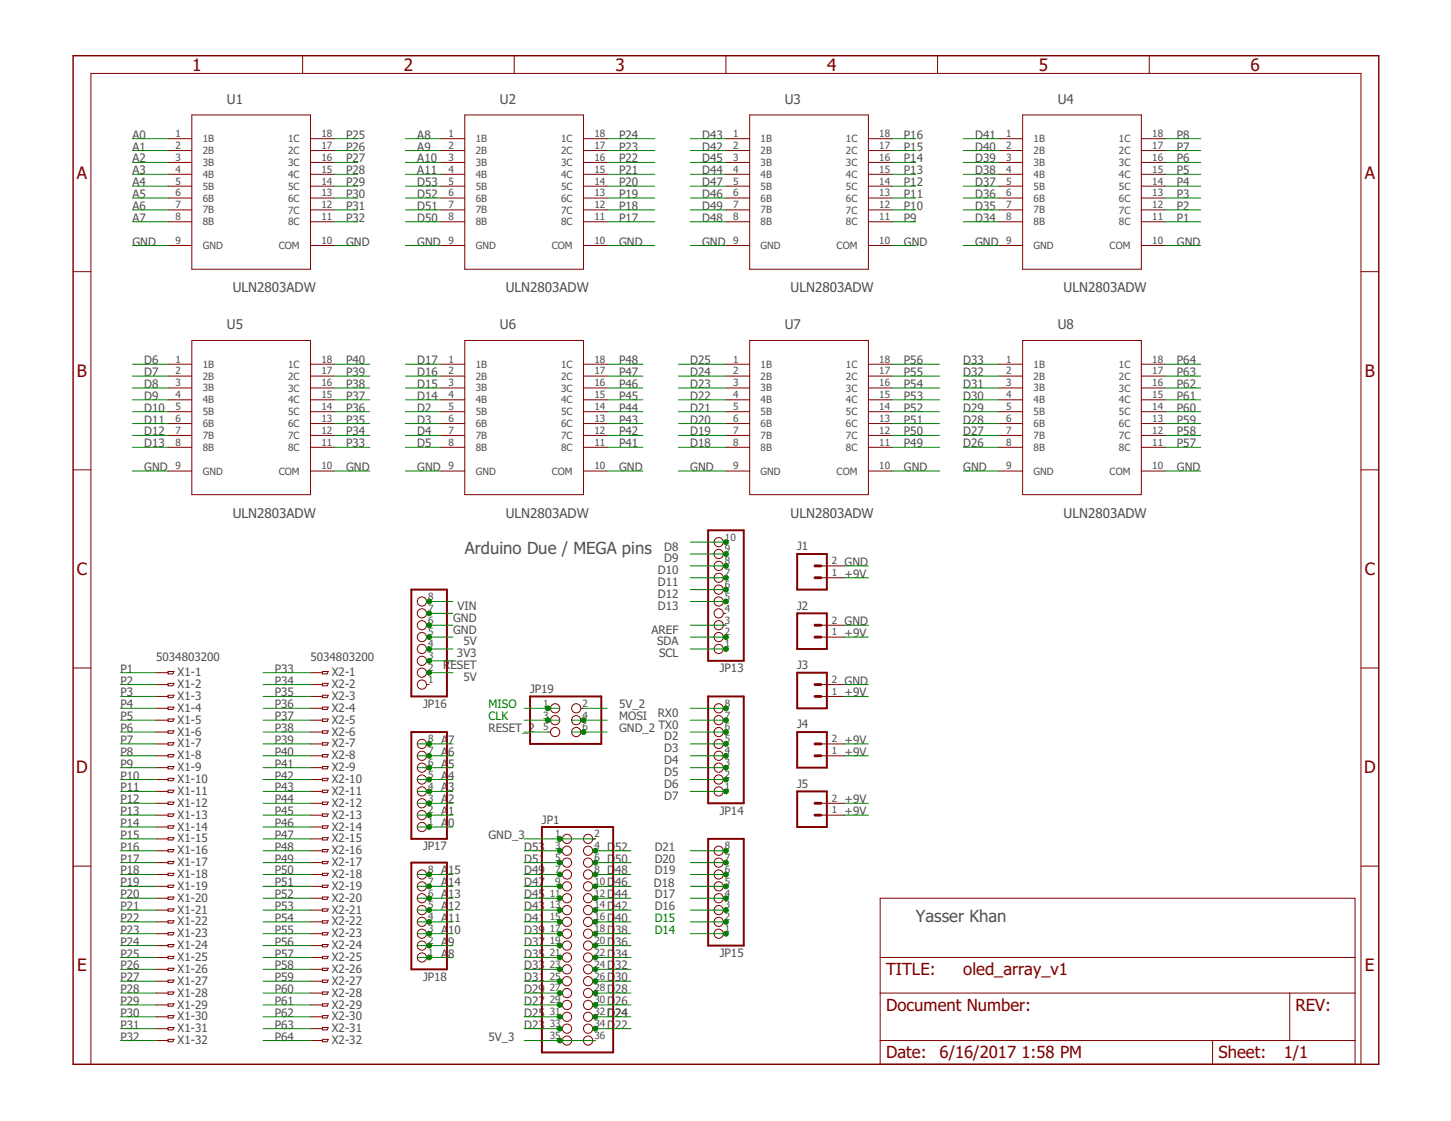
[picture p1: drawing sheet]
<svg xmlns="http://www.w3.org/2000/svg" width="279mm" height="216mm" viewBox="0 0 279 216" stroke-linecap="round" stroke-linejoin="round" font-family="sans-serif">
<defs><g id="words">
<g font-size="3.3" fill="#800000">
<text x="37" y="13.6">1</text>
<text x="77.8" y="13.6">2</text>
<text x="118.5" y="13.6">3</text>
<text x="159.3" y="13.6">4</text>
<text x="200" y="13.6">5</text>
<text x="240.8" y="13.6">6</text>
<text x="14.8" y="34.4">A</text>
<text x="262.8" y="34.4">A</text>
<text x="14.8" y="72.6">B</text>
<text x="262.8" y="72.6">B</text>
<text x="14.8" y="110.7">C</text>
<text x="262.8" y="110.7">C</text>
<text x="14.7" y="148.9">D</text>
<text x="262.6" y="148.9">D</text>
<text x="14.9" y="187.1">E</text>
<text x="262.8" y="187.1">E</text>
</g>
<g font-size="3.2" fill="#505050">
<text x="89.5" y="106.7">Arduino Due / MEGA pins</text>
<text x="176.3" y="177.6">Yasser Khan</text>
</g>
<g font-size="3.2" fill="#800000">
<text x="170.6" y="187.8">TITLE:</text>
<text x="185.5" y="187.8">oled_array_v1</text>
<text x="170.6" y="194.7">Document Number:</text>
<text x="249.5" y="194.7">REV:</text>
<text x="170.6" y="203.8">Date:</text>
<text x="180.9" y="203.8">6/16/2017</text>
<text x="196.7" y="203.8">1:58 PM</text>
<text x="234.6" y="203.8">Sheet:</text>
<text x="247.2" y="203.8">1/1</text>
</g>
<g font-size="2.6" fill="#505050">
<text x="43.7" y="20">U1</text>
<text x="96.3" y="20">U2</text>
<text x="151.1" y="20">U3</text>
<text x="203.7" y="20">U4</text>
<text x="44.8" y="56.3">ULN2803ADW</text>
<text x="97.4" y="56.3">ULN2803ADW</text>
<text x="152.2" y="56.3">ULN2803ADW</text>
<text x="204.8" y="56.3">ULN2803ADW</text>
<text x="43.7" y="63.4">U5</text>
<text x="96.3" y="63.4">U6</text>
<text x="151.1" y="63.4">U7</text>
<text x="203.7" y="63.4">U8</text>
<text x="44.8" y="99.7">ULN2803ADW</text>
<text x="97.4" y="99.7">ULN2803ADW</text>
<text x="152.2" y="99.7">ULN2803ADW</text>
<text x="204.8" y="99.7">ULN2803ADW</text>
</g>
<g font-size="2.2" fill="#505050">
<text x="25.5" y="26.7">A0</text>
<text x="25.5" y="29">A1</text>
<text x="66.6" y="26.7">P25</text>
<text x="66.6" y="29">P26</text>
<text x="80.4" y="26.7">A8</text>
<text x="80.4" y="29">A9</text>
<text x="119.2" y="29">P23</text>
<text x="119.2" y="26.7">P24</text>
<text x="135.2" y="26.7">D43</text>
<text x="135.2" y="29">D42</text>
<text x="174.1" y="29">P15</text>
<text x="174.1" y="26.7">P16</text>
<text x="187.8" y="26.7">D41</text>
<text x="187.8" y="29">D40</text>
<text x="226.6" y="29">P7</text>
<text x="226.6" y="26.7">P8</text>
<text x="25.5" y="31.3">A2</text>
<text x="25.5" y="33.6">A3</text>
<text x="25.5" y="35.9">A4</text>
<text x="66.6" y="35.9">P29</text>
<text x="66.6" y="31.3">P27</text>
<text x="66.6" y="33.6">P28</text>
<text x="80.4" y="31.3">A10</text>
<text x="80.4" y="33.6">A11</text>
<text x="80.4" y="35.9">D53</text>
<text x="119.2" y="33.6">P21</text>
<text x="119.2" y="35.9">P20</text>
<text x="119.2" y="31.3">P22</text>
<text x="135.2" y="35.9">D47</text>
<text x="135.2" y="31.3">D45</text>
<text x="135.2" y="33.6">D44</text>
<text x="174.1" y="33.6">P13</text>
<text x="174.1" y="35.9">P12</text>
<text x="174.1" y="31.3">P14</text>
<text x="187.8" y="31.3">D39</text>
<text x="187.8" y="35.9">D37</text>
<text x="187.8" y="33.6">D38</text>
<text x="226.6" y="33.6">P5</text>
<text x="226.6" y="35.9">P4</text>
<text x="226.6" y="31.3">P6</text>
<text x="25.5" y="38.1">A5</text>
<text x="25.5" y="40.4">A6</text>
<text x="66.6" y="40.4">P31</text>
<text x="66.6" y="38.1">P30</text>
<text x="80.4" y="40.4">D51</text>
<text x="80.4" y="38.1">D52</text>
<text x="119.2" y="38.1">P19</text>
<text x="119.2" y="40.4">P18</text>
<text x="135.2" y="40.4">D49</text>
<text x="135.2" y="38.1">D46</text>
<text x="174.1" y="38.1">P11</text>
<text x="174.1" y="40.4">P10</text>
<text x="187.8" y="40.4">D35</text>
<text x="187.8" y="38.1">D36</text>
<text x="226.6" y="38.1">P3</text>
<text x="226.6" y="40.4">P2</text>
<text x="25.5" y="42.7">A7</text>
<text x="25.5" y="47.3">GND</text>
<text x="66.6" y="47.3">GND</text>
<text x="66.6" y="42.7">P32</text>
<text x="80.4" y="47.3">GND</text>
<text x="80.4" y="42.7">D50</text>
<text x="119.2" y="47.3">GND</text>
<text x="119.2" y="42.7">P17</text>
<text x="135.2" y="47.3">GND</text>
<text x="135.2" y="42.7">D48</text>
<text x="174.1" y="47.3">GND</text>
<text x="174.1" y="42.7">P9</text>
<text x="187.8" y="47.3">GND</text>
<text x="187.8" y="42.7">D34</text>
<text x="226.6" y="47.3">GND</text>
<text x="226.6" y="42.7">P1</text>
<text x="27.8" y="70.1">D6</text>
<text x="66.6" y="70.1">P40</text>
<text x="80.4" y="70.1">D17</text>
<text x="119.2" y="70.1">P48</text>
<text x="132.9" y="70.1">D25</text>
<text x="174.1" y="70.1">P56</text>
<text x="185.5" y="70.1">D33</text>
<text x="226.6" y="70.1">P64</text>
<text x="27.8" y="77">D9</text>
<text x="27.8" y="74.7">D8</text>
<text x="27.8" y="72.4">D7</text>
<text x="66.6" y="77">P37</text>
<text x="66.6" y="74.7">P38</text>
<text x="66.6" y="72.4">P39</text>
<text x="80.4" y="74.7">D15</text>
<text x="80.4" y="77">D14</text>
<text x="80.4" y="72.4">D16</text>
<text x="119.2" y="77">P45</text>
<text x="119.2" y="74.7">P46</text>
<text x="119.2" y="72.4">P47</text>
<text x="132.9" y="74.7">D23</text>
<text x="132.9" y="72.4">D24</text>
<text x="132.9" y="77">D22</text>
<text x="174.1" y="77">P53</text>
<text x="174.1" y="74.7">P54</text>
<text x="174.1" y="72.4">P55</text>
<text x="185.5" y="74.7">D31</text>
<text x="185.5" y="72.4">D32</text>
<text x="185.5" y="77">D30</text>
<text x="226.6" y="77">P61</text>
<text x="226.6" y="74.7">P62</text>
<text x="226.6" y="72.4">P63</text>
<text x="27.8" y="83.9">D12</text>
<text x="27.8" y="79.3">D10</text>
<text x="27.8" y="81.6">D11</text>
<text x="66.6" y="83.9">P34</text>
<text x="66.6" y="81.6">P35</text>
<text x="66.6" y="79.3">P36</text>
<text x="80.4" y="83.9">D4</text>
<text x="80.4" y="81.6">D3</text>
<text x="80.4" y="79.3">D2</text>
<text x="119.2" y="83.9">P42</text>
<text x="119.2" y="81.6">P43</text>
<text x="119.2" y="79.3">P44</text>
<text x="132.9" y="83.9">D19</text>
<text x="132.9" y="81.6">D20</text>
<text x="132.9" y="79.3">D21</text>
<text x="174.1" y="83.9">P50</text>
<text x="174.1" y="81.6">P51</text>
<text x="174.1" y="79.3">P52</text>
<text x="185.5" y="79.3">D29</text>
<text x="185.5" y="83.9">D27</text>
<text x="185.5" y="81.6">D28</text>
<text x="226.6" y="83.9">P58</text>
<text x="226.6" y="81.6">P59</text>
<text x="226.6" y="79.3">P60</text>
<text x="27.8" y="86.1">D13</text>
<text x="66.6" y="86.1">P33</text>
<text x="80.4" y="86.1">D5</text>
<text x="119.2" y="86.1">P41</text>
<text x="132.9" y="86.1">D18</text>
<text x="174.1" y="86.1">P49</text>
<text x="185.5" y="86.1">D26</text>
<text x="226.6" y="86.1">P57</text>
<text x="27.8" y="90.7">GND</text>
<text x="66.6" y="90.7">GND</text>
<text x="80.4" y="90.7">GND</text>
<text x="119.2" y="90.7">GND</text>
<text x="132.9" y="90.7">GND</text>
<text x="174.1" y="90.7">GND</text>
<text x="185.5" y="90.7">GND</text>
<text x="226.6" y="90.7">GND</text>
<text x="127.9" y="106">D8</text>
<text x="153.5" y="106">J1</text>
<text x="126.7" y="110.6">D10</text>
<text x="126.7" y="112.9">D11</text>
<text x="127.9" y="108.3">D9</text>
<text x="162.6" y="109">GND</text>
<text x="162.6" y="111.3">+9V</text>
<text x="87.3" y="119.7">GND</text>
<text x="88.1" y="117.5">VIN</text>
<text x="126.7" y="117.5">D13</text>
<text x="126.7" y="115.2">D12</text>
<text x="153.5" y="117.5">J2</text>
<text x="87.3" y="122">GND</text>
<text x="89.2" y="124.3">5V</text>
<text x="125.5" y="122">AREF</text>
<text x="126.5" y="124.3">SDA</text>
<text x="162.6" y="120.4">GND</text>
<text x="162.6" y="122.7">+9V</text>
<text x="23.2" y="129.6">P1</text>
<text x="23.2" y="131.8">P2</text>
<text x="30.1" y="127.3">5034803200</text>
<text x="34.2" y="130.2">X1-1</text>
<text x="52.9" y="129.6">P33</text>
<text x="52.9" y="131.8">P34</text>
<text x="59.8" y="127.3">5034803200</text>
<text x="63.9" y="130.2">X2-1</text>
<text x="85.3" y="128.9">RESET</text>
<text x="88" y="126.6">3V3</text>
<text x="89.2" y="131.2">5V</text>
<text x="126.9" y="126.6">SCL</text>
<text x="138.6" y="129.5">JP13</text>
<text x="153.5" y="128.9">J3</text>
<text x="162.6" y="131.8">GND</text>
<text x="23.2" y="134.1">P3</text>
<text x="23.2" y="136.4">P4</text>
<text x="34.2" y="132.5">X1-2</text>
<text x="34.2" y="134.8">X1-3</text>
<text x="34.2" y="137.1">X1-4</text>
<text x="52.9" y="134.1">P35</text>
<text x="52.9" y="136.4">P36</text>
<text x="63.9" y="132.5">X2-2</text>
<text x="63.9" y="134.8">X2-3</text>
<text x="63.9" y="137.1">X2-4</text>
<text x="81.5" y="136.3">JP16</text>
<text x="102.1" y="133.6">JP19</text>
<text x="119.2" y="136.4">5V_2</text>
<text x="162.6" y="134.1">+9V</text>
<text x="23.2" y="138.7">P5</text>
<text x="23.2" y="143.3">P7</text>
<text x="23.2" y="141">P6</text>
<text x="34.2" y="139.4">X1-5</text>
<text x="34.2" y="141.7">X1-6</text>
<text x="34.2" y="144">X1-7</text>
<text x="52.9" y="138.7">P37</text>
<text x="52.9" y="141">P38</text>
<text x="52.9" y="143.3">P39</text>
<text x="63.9" y="139.4">X2-5</text>
<text x="63.9" y="141.7">X2-6</text>
<text x="63.9" y="144">X2-7</text>
<text x="84.9" y="143.3">A</text>
<text x="86.3" y="143.3">7</text>
<text x="94.1" y="141">RESET_2</text>
<text x="119.2" y="138.7">MOSI</text>
<text x="119.2" y="141">GND_2</text>
<text x="126.7" y="138">RX0</text>
<text x="126.8" y="140.3">TX0</text>
<text x="127.9" y="142.6">D2</text>
<text x="153.5" y="140.3">J4</text>
<text x="162.6" y="143.3">+9V</text>
<text x="23.2" y="147.8">P9</text>
<text x="23.2" y="145.6">P8</text>
<text x="34.2" y="146.2">X1-8</text>
<text x="34.2" y="148.5">X1-9</text>
<text x="52.9" y="145.6">P40</text>
<text x="52.9" y="147.8">P41</text>
<text x="63.9" y="146.2">X2-8</text>
<text x="63.9" y="148.5">X2-9</text>
<text x="84.9" y="147.8">A</text>
<text x="84.9" y="145.6">A</text>
<text x="86.3" y="147.8">5</text>
<text x="86.3" y="145.6">6</text>
<text x="127.9" y="149.5">D5</text>
<text x="127.9" y="147.2">D4</text>
<text x="127.9" y="144.9">D3</text>
<text x="162.6" y="145.6">+9V</text>
<text x="23.2" y="152.4">P11</text>
<text x="23.2" y="150.1">P10</text>
<text x="23.2" y="154.7">P12</text>
<text x="34.2" y="150.8">X1-10</text>
<text x="34.2" y="153.1">X1-11</text>
<text x="34.2" y="155.4">X1-12</text>
<text x="52.9" y="150.1">P42</text>
<text x="52.9" y="152.4">P43</text>
<text x="52.9" y="154.7">P44</text>
<text x="63.9" y="150.8">X2-10</text>
<text x="63.9" y="153.1">X2-11</text>
<text x="63.9" y="155.4">X2-12</text>
<text x="84.9" y="154.7">A</text>
<text x="84.9" y="152.4">A</text>
<text x="84.9" y="150.1">A</text>
<text x="86.3" y="154.7">2</text>
<text x="86.3" y="152.4">3</text>
<text x="86.3" y="150.1">4</text>
<text x="127.9" y="154">D7</text>
<text x="127.9" y="151.7">D6</text>
<text x="153.5" y="151.7">J5</text>
<text x="162.6" y="154.7">+9V</text>
<text x="23.2" y="157">P13</text>
<text x="23.2" y="161.6">P15</text>
<text x="23.2" y="159.3">P14</text>
<text x="34.2" y="157.7">X1-13</text>
<text x="34.2" y="160">X1-14</text>
<text x="52.9" y="157">P45</text>
<text x="52.9" y="159.3">P46</text>
<text x="52.9" y="161.6">P47</text>
<text x="63.9" y="157.7">X2-13</text>
<text x="63.9" y="160">X2-14</text>
<text x="84.9" y="159.3">A</text>
<text x="84.9" y="157">A</text>
<text x="86.3" y="159.3">0</text>
<text x="86.3" y="157">1</text>
<text x="94.1" y="161.6">GND_3</text>
<text x="104.4" y="158.7">JP1</text>
<text x="138.6" y="156.9">JP14</text>
<text x="162.6" y="157">+9V</text>
<text x="23.2" y="166.1">P17</text>
<text x="23.2" y="163.8">P16</text>
<text x="34.2" y="162.2">X1-15</text>
<text x="34.2" y="164.5">X1-16</text>
<text x="34.2" y="166.8">X1-17</text>
<text x="52.9" y="163.8">P48</text>
<text x="52.9" y="166.1">P49</text>
<text x="63.9" y="162.2">X2-15</text>
<text x="63.9" y="164.5">X2-16</text>
<text x="63.9" y="166.8">X2-17</text>
<text x="81.5" y="163.7">JP17</text>
<text x="100.9" y="163.8">D53</text>
<text x="100.9" y="166.1">D51</text>
<text x="116.9" y="163.8">D</text>
<text x="116.9" y="166.1">D</text>
<text x="118.4" y="163.8">52</text>
<text x="118.4" y="166.1">50</text>
<text x="126.1" y="166.1">D20</text>
<text x="126.1" y="163.8">D21</text>
<text x="23.2" y="170.7">P19</text>
<text x="23.2" y="168.4">P18</text>
<text x="23.2" y="173">P20</text>
<text x="34.2" y="169.1">X1-18</text>
<text x="34.2" y="171.4">X1-19</text>
<text x="34.2" y="173.7">X1-20</text>
<text x="52.9" y="168.4">P50</text>
<text x="52.9" y="170.7">P51</text>
<text x="52.9" y="173">P52</text>
<text x="63.9" y="169.1">X2-18</text>
<text x="63.9" y="171.4">X2-19</text>
<text x="63.9" y="173.7">X2-20</text>
<text x="84.9" y="173">A</text>
<text x="84.9" y="170.7">A</text>
<text x="84.9" y="168.4">A</text>
<text x="86.3" y="173">13</text>
<text x="86.3" y="170.7">14</text>
<text x="86.3" y="168.4">15</text>
<text x="100.9" y="168.4">D49</text>
<text x="100.9" y="170.7">D47</text>
<text x="100.9" y="173">D45</text>
<text x="116.9" y="168.4">D</text>
<text x="116.9" y="170.7">D</text>
<text x="116.9" y="173">D</text>
<text x="118.4" y="168.4">48</text>
<text x="118.4" y="170.7">46</text>
<text x="118.4" y="173">44</text>
<text x="125.9" y="170.8">D18</text>
<text x="126.1" y="173">D17</text>
<text x="126.1" y="168.4">D19</text>
<text x="23.2" y="175.3">P21</text>
<text x="23.2" y="179.8">P23</text>
<text x="23.2" y="177.6">P22</text>
<text x="34.2" y="176">X1-21</text>
<text x="34.2" y="178.2">X1-22</text>
<text x="52.9" y="175.3">P53</text>
<text x="52.9" y="177.6">P54</text>
<text x="52.9" y="179.8">P55</text>
<text x="63.9" y="176">X2-21</text>
<text x="63.9" y="178.2">X2-22</text>
<text x="84.9" y="179.8">A</text>
<text x="84.9" y="177.6">A</text>
<text x="84.9" y="175.3">A</text>
<text x="86.3" y="179.8">10</text>
<text x="86.3" y="177.6">11</text>
<text x="86.3" y="175.3">12</text>
<text x="100.9" y="175.3">D43</text>
<text x="100.9" y="177.6">D41</text>
<text x="100.9" y="179.8">D39</text>
<text x="116.9" y="175.3">D</text>
<text x="116.9" y="177.6">D</text>
<text x="116.9" y="179.8">D</text>
<text x="118.4" y="175.3">42</text>
<text x="118.4" y="177.6">40</text>
<text x="118.4" y="179.8">38</text>
<text x="126.1" y="175.3">D16</text>
<text x="23.2" y="184.4">P25</text>
<text x="23.2" y="182.1">P24</text>
<text x="34.2" y="180.5">X1-23</text>
<text x="34.2" y="182.8">X1-24</text>
<text x="34.2" y="185.1">X1-25</text>
<text x="52.9" y="182.1">P56</text>
<text x="52.9" y="184.4">P57</text>
<text x="63.9" y="180.5">X2-23</text>
<text x="63.9" y="182.8">X2-24</text>
<text x="63.9" y="185.1">X2-25</text>
<text x="84.9" y="184.4">A</text>
<text x="84.9" y="182.1">A</text>
<text x="86.3" y="184.4">8</text>
<text x="86.3" y="182.1">9</text>
<text x="100.9" y="182.1">D37</text>
<text x="100.9" y="184.4">D35</text>
<text x="116.9" y="182.1">D</text>
<text x="116.9" y="184.4">D</text>
<text x="118.4" y="182.1">36</text>
<text x="118.4" y="184.4">34</text>
<text x="138.6" y="184.3">JP15</text>
<text x="23.2" y="186.7">P26</text>
<text x="23.2" y="189">P27</text>
<text x="23.2" y="191.3">P28</text>
<text x="34.2" y="187.4">X1-26</text>
<text x="34.2" y="189.7">X1-27</text>
<text x="34.2" y="192">X1-28</text>
<text x="52.9" y="186.7">P58</text>
<text x="52.9" y="189">P59</text>
<text x="52.9" y="191.3">P60</text>
<text x="63.9" y="187.4">X2-26</text>
<text x="63.9" y="189.7">X2-27</text>
<text x="63.9" y="192">X2-28</text>
<text x="81.5" y="188.9">JP18</text>
<text x="100.9" y="186.7">D33</text>
<text x="100.9" y="189">D31</text>
<text x="100.9" y="191.3">D29</text>
<text x="116.9" y="186.7">D</text>
<text x="116.9" y="189">D</text>
<text x="116.9" y="191.3">D</text>
<text x="118.4" y="186.7">32</text>
<text x="118.4" y="189">30</text>
<text x="118.4" y="191.3">28</text>
<text x="23.2" y="193.6">P29</text>
<text x="23.2" y="195.8">P30</text>
<text x="34.2" y="194.2">X1-29</text>
<text x="34.2" y="196.5">X1-30</text>
<text x="52.9" y="193.6">P61</text>
<text x="52.9" y="195.8">P62</text>
<text x="63.9" y="194.2">X2-29</text>
<text x="63.9" y="196.5">X2-30</text>
<text x="100.9" y="193.6">D27</text>
<text x="100.9" y="195.8">D25</text>
<text x="116.9" y="193.6">D</text>
<text x="116.9" y="195.8">D</text>
<text x="118.4" y="193.6">26</text>
<text x="118.4" y="195.8">24</text>
<text x="23.2" y="198.1">P31</text>
<text x="23.2" y="200.4">P32</text>
<text x="34.2" y="198.8">X1-31</text>
<text x="34.2" y="201.1">X1-32</text>
<text x="52.9" y="198.1">P63</text>
<text x="52.9" y="200.4">P64</text>
<text x="63.9" y="198.8">X2-31</text>
<text x="63.9" y="201.1">X2-32</text>
<text x="94.1" y="200.4">5V_3</text>
<text x="100.9" y="198.1">D23</text>
<text x="116.9" y="198.1">D</text>
<text x="118.4" y="198.1">22</text>
</g>
<g font-size="2.2" fill="#008000">
<text x="94.1" y="136.4">MISO</text>
<text x="94.1" y="138.7">CLK</text>
<text x="126.1" y="177.6">D15</text>
<text x="126.1" y="179.8">D14</text>
</g>
<g font-size="1.9" fill="#505050">
<text x="33.8" y="26.4">1</text>
<text x="33.8" y="28.7">2</text>
<text x="39" y="27.4">1B</text>
<text x="39" y="29.7">2B</text>
<text x="55.5" y="27.4">1C</text>
<text x="55.5" y="29.7">2C</text>
<text x="61.9" y="26.4">18</text>
<text x="61.9" y="28.7">17</text>
<text x="86.3" y="26.4">1</text>
<text x="86.3" y="28.7">2</text>
<text x="91.6" y="27.4">1B</text>
<text x="91.6" y="29.7">2B</text>
<text x="108" y="27.4">1C</text>
<text x="108" y="29.7">2C</text>
<text x="114.5" y="26.4">18</text>
<text x="114.5" y="28.7">17</text>
<text x="141.2" y="26.4">1</text>
<text x="141.2" y="28.7">2</text>
<text x="146.5" y="27.4">1B</text>
<text x="146.5" y="29.7">2B</text>
<text x="162.9" y="27.4">1C</text>
<text x="162.9" y="29.7">2C</text>
<text x="169.3" y="26.4">18</text>
<text x="169.3" y="28.7">17</text>
<text x="193.8" y="26.4">1</text>
<text x="193.8" y="28.7">2</text>
<text x="199" y="27.4">1B</text>
<text x="199" y="29.7">2B</text>
<text x="215.4" y="27.4">1C</text>
<text x="215.4" y="29.7">2C</text>
<text x="221.9" y="26.4">18</text>
<text x="221.9" y="28.7">17</text>
<text x="33.8" y="31">3</text>
<text x="33.8" y="33.3">4</text>
<text x="33.8" y="35.5">5</text>
<text x="39" y="32">3B</text>
<text x="39" y="34.3">4B</text>
<text x="55.5" y="32">3C</text>
<text x="55.5" y="34.3">4C</text>
<text x="61.9" y="31">16</text>
<text x="61.9" y="33.3">15</text>
<text x="61.9" y="35.5">14</text>
<text x="86.3" y="31">3</text>
<text x="86.3" y="33.3">4</text>
<text x="86.3" y="35.5">5</text>
<text x="91.6" y="32">3B</text>
<text x="91.6" y="34.3">4B</text>
<text x="108" y="32">3C</text>
<text x="108" y="34.3">4C</text>
<text x="114.5" y="31">16</text>
<text x="114.5" y="33.3">15</text>
<text x="114.5" y="35.5">14</text>
<text x="141.2" y="31">3</text>
<text x="141.2" y="33.3">4</text>
<text x="141.2" y="35.5">5</text>
<text x="146.5" y="32">3B</text>
<text x="146.5" y="34.3">4B</text>
<text x="162.9" y="32">3C</text>
<text x="162.9" y="34.3">4C</text>
<text x="169.3" y="31">16</text>
<text x="169.3" y="33.3">15</text>
<text x="169.3" y="35.5">14</text>
<text x="193.8" y="31">3</text>
<text x="193.8" y="33.3">4</text>
<text x="193.8" y="35.5">5</text>
<text x="199" y="32">3B</text>
<text x="199" y="34.3">4B</text>
<text x="215.4" y="32">3C</text>
<text x="215.4" y="34.3">4C</text>
<text x="221.9" y="31">16</text>
<text x="221.9" y="33.3">15</text>
<text x="221.9" y="35.5">14</text>
<text x="33.8" y="37.8">6</text>
<text x="33.8" y="40.1">7</text>
<text x="39" y="36.5">5B</text>
<text x="39" y="38.8">6B</text>
<text x="39" y="41.1">7B</text>
<text x="55.5" y="36.6">5C</text>
<text x="55.5" y="38.8">6C</text>
<text x="55.5" y="41.1">7C</text>
<text x="61.9" y="37.8">13</text>
<text x="61.9" y="40.1">12</text>
<text x="86.3" y="37.8">6</text>
<text x="86.3" y="40.1">7</text>
<text x="91.6" y="36.5">5B</text>
<text x="91.6" y="38.8">6B</text>
<text x="91.6" y="41.1">7B</text>
<text x="108" y="36.6">5C</text>
<text x="108" y="38.8">6C</text>
<text x="108" y="41.1">7C</text>
<text x="114.5" y="37.8">13</text>
<text x="114.5" y="40.1">12</text>
<text x="141.2" y="37.8">6</text>
<text x="141.2" y="40.1">7</text>
<text x="146.5" y="36.5">5B</text>
<text x="146.5" y="38.8">6B</text>
<text x="146.5" y="41.1">7B</text>
<text x="162.9" y="36.6">5C</text>
<text x="162.9" y="38.8">6C</text>
<text x="162.9" y="41.1">7C</text>
<text x="169.3" y="37.8">13</text>
<text x="169.3" y="40.1">12</text>
<text x="193.8" y="37.8">6</text>
<text x="193.8" y="40.1">7</text>
<text x="199" y="36.5">5B</text>
<text x="199" y="38.8">6B</text>
<text x="199" y="41.1">7B</text>
<text x="215.4" y="36.6">5C</text>
<text x="215.4" y="38.8">6C</text>
<text x="215.4" y="41.1">7C</text>
<text x="221.9" y="37.8">13</text>
<text x="221.9" y="40.1">12</text>
<text x="33.8" y="42.4">8</text>
<text x="33.8" y="47">9</text>
<text x="39" y="43.4">8B</text>
<text x="39" y="48">GND</text>
<text x="53.7" y="48">COM</text>
<text x="55.5" y="43.4">8C</text>
<text x="61.9" y="42.4">11</text>
<text x="61.9" y="47">10</text>
<text x="86.3" y="42.4">8</text>
<text x="86.3" y="47">9</text>
<text x="91.6" y="43.4">8B</text>
<text x="91.6" y="48">GND</text>
<text x="106.3" y="48">COM</text>
<text x="108" y="43.4">8C</text>
<text x="114.5" y="42.4">11</text>
<text x="114.5" y="47">10</text>
<text x="141.2" y="42.4">8</text>
<text x="141.2" y="47">9</text>
<text x="146.5" y="43.4">8B</text>
<text x="146.5" y="48">GND</text>
<text x="161.1" y="48">COM</text>
<text x="162.9" y="43.4">8C</text>
<text x="169.3" y="42.4">11</text>
<text x="169.3" y="47">10</text>
<text x="193.8" y="42.4">8</text>
<text x="193.8" y="47">9</text>
<text x="199" y="43.4">8B</text>
<text x="199" y="48">GND</text>
<text x="213.7" y="48">COM</text>
<text x="215.4" y="43.4">8C</text>
<text x="221.9" y="42.4">11</text>
<text x="221.9" y="47">10</text>
<text x="33.8" y="69.8">1</text>
<text x="39" y="70.8">1B</text>
<text x="55.5" y="70.8">1C</text>
<text x="61.9" y="69.8">18</text>
<text x="86.3" y="69.8">1</text>
<text x="91.6" y="70.8">1B</text>
<text x="108" y="70.8">1C</text>
<text x="114.5" y="69.8">18</text>
<text x="141.2" y="69.8">1</text>
<text x="146.5" y="70.8">1B</text>
<text x="162.9" y="70.8">1C</text>
<text x="169.3" y="69.8">18</text>
<text x="193.8" y="69.8">1</text>
<text x="199" y="70.8">1B</text>
<text x="215.4" y="70.8">1C</text>
<text x="221.9" y="69.8">18</text>
<text x="33.8" y="72.1">2</text>
<text x="33.8" y="74.4">3</text>
<text x="33.8" y="76.7">4</text>
<text x="39" y="73.1">2B</text>
<text x="39" y="75.4">3B</text>
<text x="39" y="77.7">4B</text>
<text x="55.5" y="73.1">2C</text>
<text x="55.5" y="75.4">3C</text>
<text x="55.5" y="77.7">4C</text>
<text x="61.9" y="72.1">17</text>
<text x="61.9" y="74.4">16</text>
<text x="61.9" y="76.7">15</text>
<text x="86.3" y="72.1">2</text>
<text x="86.3" y="74.4">3</text>
<text x="86.3" y="76.7">4</text>
<text x="91.6" y="73.1">2B</text>
<text x="91.6" y="75.4">3B</text>
<text x="91.6" y="77.7">4B</text>
<text x="108" y="73.1">2C</text>
<text x="108" y="75.4">3C</text>
<text x="108" y="77.7">4C</text>
<text x="114.5" y="72.1">17</text>
<text x="114.5" y="74.4">16</text>
<text x="114.5" y="76.7">15</text>
<text x="141.2" y="72.1">2</text>
<text x="141.2" y="74.4">3</text>
<text x="141.2" y="76.7">4</text>
<text x="146.5" y="73.1">2B</text>
<text x="146.5" y="75.4">3B</text>
<text x="146.5" y="77.7">4B</text>
<text x="162.9" y="73.1">2C</text>
<text x="162.9" y="75.4">3C</text>
<text x="162.9" y="77.7">4C</text>
<text x="169.3" y="72.1">17</text>
<text x="169.3" y="74.4">16</text>
<text x="169.3" y="76.7">15</text>
<text x="193.8" y="72.1">2</text>
<text x="193.8" y="74.4">3</text>
<text x="193.8" y="76.7">4</text>
<text x="199" y="73.1">2B</text>
<text x="199" y="75.4">3B</text>
<text x="199" y="77.7">4B</text>
<text x="215.4" y="73.1">2C</text>
<text x="215.4" y="75.4">3C</text>
<text x="215.4" y="77.7">4C</text>
<text x="221.9" y="72.1">17</text>
<text x="221.9" y="74.4">16</text>
<text x="221.9" y="76.7">15</text>
<text x="33.8" y="79">5</text>
<text x="33.8" y="81.2">6</text>
<text x="33.8" y="83.5">7</text>
<text x="39" y="80">5B</text>
<text x="39" y="82.3">6B</text>
<text x="55.5" y="80">5C</text>
<text x="55.5" y="82.3">6C</text>
<text x="61.9" y="79">14</text>
<text x="61.9" y="81.2">13</text>
<text x="61.9" y="83.5">12</text>
<text x="86.3" y="79">5</text>
<text x="86.3" y="81.2">6</text>
<text x="86.3" y="83.5">7</text>
<text x="91.6" y="80">5B</text>
<text x="91.6" y="82.3">6B</text>
<text x="108" y="80">5C</text>
<text x="108" y="82.3">6C</text>
<text x="114.5" y="79">14</text>
<text x="114.5" y="81.2">13</text>
<text x="114.5" y="83.5">12</text>
<text x="141.2" y="79">5</text>
<text x="141.2" y="81.2">6</text>
<text x="141.2" y="83.5">7</text>
<text x="146.5" y="80">5B</text>
<text x="146.5" y="82.3">6B</text>
<text x="162.9" y="80">5C</text>
<text x="162.9" y="82.3">6C</text>
<text x="169.3" y="79">14</text>
<text x="169.3" y="81.2">13</text>
<text x="169.3" y="83.5">12</text>
<text x="193.8" y="79">5</text>
<text x="193.8" y="81.2">6</text>
<text x="193.8" y="83.5">7</text>
<text x="199" y="80">5B</text>
<text x="199" y="82.3">6B</text>
<text x="215.4" y="80">5C</text>
<text x="215.4" y="82.3">6C</text>
<text x="221.9" y="79">14</text>
<text x="221.9" y="81.2">13</text>
<text x="221.9" y="83.5">12</text>
<text x="33.8" y="85.8">8</text>
<text x="39" y="84.5">7B</text>
<text x="39" y="86.8">8B</text>
<text x="55.5" y="84.5">7C</text>
<text x="55.5" y="86.8">8C</text>
<text x="61.9" y="85.8">11</text>
<text x="86.3" y="85.8">8</text>
<text x="91.6" y="84.5">7B</text>
<text x="91.6" y="86.8">8B</text>
<text x="108" y="84.5">7C</text>
<text x="108" y="86.8">8C</text>
<text x="114.5" y="85.8">11</text>
<text x="141.2" y="85.8">8</text>
<text x="146.5" y="84.5">7B</text>
<text x="146.5" y="86.8">8B</text>
<text x="162.9" y="84.5">7C</text>
<text x="162.9" y="86.8">8C</text>
<text x="169.3" y="85.8">11</text>
<text x="193.8" y="85.8">8</text>
<text x="199" y="84.5">7B</text>
<text x="199" y="86.8">8B</text>
<text x="215.4" y="84.5">7C</text>
<text x="215.4" y="86.8">8C</text>
<text x="221.9" y="85.8">11</text>
<text x="33.8" y="90.4">9</text>
<text x="39" y="91.4">GND</text>
<text x="53.7" y="91.4">COM</text>
<text x="61.9" y="90.4">10</text>
<text x="86.3" y="90.4">9</text>
<text x="91.6" y="91.4">GND</text>
<text x="106.3" y="91.4">COM</text>
<text x="114.5" y="90.4">10</text>
<text x="141.2" y="90.4">9</text>
<text x="146.5" y="91.4">GND</text>
<text x="161.1" y="91.4">COM</text>
<text x="169.3" y="90.4">10</text>
<text x="193.8" y="90.4">9</text>
<text x="199" y="91.4">GND</text>
<text x="213.7" y="91.4">COM</text>
<text x="221.9" y="90.4">10</text>
<text x="139.6" y="106.4">9</text>
<text x="139.6" y="104.1">10</text>
<text x="139.6" y="113.2">6</text>
<text x="139.6" y="111">7</text>
<text x="139.6" y="108.7">8</text>
<text x="160.2" y="111">1</text>
<text x="160.2" y="108.7">2</text>
<text x="82.5" y="117.8">7</text>
<text x="82.5" y="115.5">8</text>
<text x="139.6" y="117.8">4</text>
<text x="139.6" y="115.5">5</text>
<text x="82.5" y="124.7">4</text>
<text x="82.5" y="122.4">5</text>
<text x="82.5" y="120.1">6</text>
<text x="139.6" y="124.7">1</text>
<text x="139.6" y="122.4">2</text>
<text x="139.6" y="120.1">3</text>
<text x="160.2" y="122.4">1</text>
<text x="160.2" y="120.1">2</text>
<text x="82.5" y="131.5">1</text>
<text x="82.5" y="129.2">2</text>
<text x="82.5" y="127">3</text>
<text x="160.2" y="131.5">2</text>
<text x="104.6" y="136.1">1</text>
<text x="112.2" y="136.1">2</text>
<text x="139.6" y="136.1">8</text>
<text x="160.2" y="133.8">1</text>
<text x="82.5" y="143">8</text>
<text x="104.6" y="138.4">3</text>
<text x="104.6" y="140.7">5</text>
<text x="112.2" y="138.4">4</text>
<text x="112.2" y="140.7">6</text>
<text x="139.6" y="143">5</text>
<text x="139.6" y="140.7">6</text>
<text x="139.6" y="138.4">7</text>
<text x="160.2" y="143">2</text>
<text x="82.5" y="149.8">5</text>
<text x="82.5" y="147.5">6</text>
<text x="82.5" y="145.2">7</text>
<text x="139.6" y="149.8">2</text>
<text x="139.6" y="147.5">3</text>
<text x="139.6" y="145.2">4</text>
<text x="160.2" y="145.2">1</text>
<text x="82.5" y="154.4">3</text>
<text x="82.5" y="152.1">4</text>
<text x="139.6" y="152.1">1</text>
<text x="160.2" y="154.4">2</text>
<text x="82.5" y="159">1</text>
<text x="82.5" y="156.7">2</text>
<text x="106.9" y="161.2">1</text>
<text x="114.5" y="161.2">2</text>
<text x="160.2" y="156.7">1</text>
<text x="106.9" y="163.5">3</text>
<text x="106.9" y="165.8">5</text>
<text x="114.5" y="163.5">4</text>
<text x="114.5" y="165.8">6</text>
<text x="139.6" y="165.8">7</text>
<text x="139.6" y="163.5">8</text>
<text x="82.5" y="172.7">6</text>
<text x="82.5" y="170.4">7</text>
<text x="82.5" y="168.1">8</text>
<text x="105.8" y="172.7">11</text>
<text x="106.9" y="168.1">7</text>
<text x="106.9" y="170.4">9</text>
<text x="114.5" y="168.1">8</text>
<text x="114.5" y="170.4">10</text>
<text x="114.5" y="172.7">12</text>
<text x="139.6" y="172.7">4</text>
<text x="139.6" y="170.4">5</text>
<text x="139.6" y="168.1">6</text>
<text x="82.5" y="179.5">3</text>
<text x="82.5" y="177.2">4</text>
<text x="82.5" y="175">5</text>
<text x="105.8" y="175">13</text>
<text x="105.8" y="177.2">15</text>
<text x="105.8" y="179.5">17</text>
<text x="114.5" y="175">14</text>
<text x="114.5" y="177.2">16</text>
<text x="114.5" y="179.5">18</text>
<text x="139.6" y="179.5">1</text>
<text x="139.6" y="177.2">2</text>
<text x="139.6" y="175">3</text>
<text x="82.5" y="184.1">1</text>
<text x="82.5" y="181.8">2</text>
<text x="105.8" y="181.8">19</text>
<text x="105.8" y="184.1">21</text>
<text x="114.5" y="181.8">20</text>
<text x="114.5" y="184.1">22</text>
<text x="105.8" y="186.4">23</text>
<text x="105.8" y="188.7">25</text>
<text x="105.8" y="190.9">27</text>
<text x="114.5" y="186.4">24</text>
<text x="114.5" y="188.7">26</text>
<text x="114.5" y="190.9">28</text>
<text x="105.8" y="193.2">29</text>
<text x="105.8" y="195.5">31</text>
<text x="105.8" y="197.8">33</text>
<text x="114.5" y="193.2">30</text>
<text x="114.5" y="195.5">32</text>
<text x="114.5" y="197.8">34</text>
<text x="105.8" y="200.1">35</text>
<text x="114.5" y="200.1">36</text>
</g>
</g></defs>
<g fill="none" stroke="#800000" stroke-width=".38">
<path d="M79.2 113.6h6.9v20.5h-6.9zM136.4 102.1h6.8v25.2h-6.8zM153.5 106.7h5.7v6.9h-5.7zM153.5 118.1h5.7v6.9h-5.7zM102.1 134.1h13.7v9.2h-13.7zM136.4 134.1h6.8v20.6h-6.8zM153.5 129.6h5.7v6.8h-5.7zM79.2 141h6.9v20.6h-6.9zM104.4 159.3h13.7v43.4h-13.7zM153.5 141h5.7v6.8h-5.7zM153.5 152.4h5.7v6.9h-5.7zM79.2 166.1h6.9v20.6h-6.9z"/>
<path d="M136.4 161.6h6.8v20.5h-6.8z"/>
</g>
<g fill="none" stroke="#800000" stroke-width=".19">
<path d="M58.3 10.7v3.4M99 10.7v3.4M139.8 10.7v3.4M180.5 10.7v3.4M221.3 10.7v3.4M32.4 26.7h4.5M32.4 29h4.5M32.4 31.3h4.5M32.4 33.6h4.5M32.4 35.9h4.5M32.4 38.1h4.5M36.9 22.1h22.9v29.8h-22.9z"/>
<path d="M59.8 26.7h4.5M59.8 29h4.5M59.8 31.3h4.5M59.8 33.6h4.5M59.8 35.9h4.5M59.8 38.1h4.5M84.9 26.7h4.6M84.9 29h4.6M84.9 31.3h4.6M84.9 33.6h4.6M84.9 35.9h4.6M84.9 38.1h4.6"/>
<path d="M89.5 22.1h22.9v29.8h-22.9zM112.4 26.7h4.5M112.4 29h4.5M112.4 31.3h4.5M112.4 33.6h4.5M112.4 35.9h4.5M112.4 38.1h4.5M139.8 26.7h4.6M139.8 29h4.6M139.8 31.3h4.6M139.8 33.6h4.6M139.8 35.9h4.6"/>
<path d="M139.8 38.1h4.6M144.4 22.1h22.8v29.8h-22.8zM167.2 26.7h4.6M167.2 29h4.6M167.2 31.3h4.6M167.2 33.6h4.6M167.2 35.9h4.6M167.2 38.1h4.6M192.3 26.7h4.6M192.3 29h4.6M192.3 31.3h4.6M192.3 33.6h4.6"/>
<path d="M192.3 35.9h4.6M192.3 38.1h4.6M196.9 22.1h22.9v29.8h-22.9zM219.8 26.7h4.5M219.8 29h4.5M219.8 31.3h4.5M219.8 33.6h4.5M219.8 35.9h4.5M219.8 38.1h4.5M14.1 52.3h3.4M32.4 40.4h4.5M32.4 42.7h4.5"/>
<path d="M32.4 47.3h4.5M59.8 40.4h4.5M59.8 42.7h4.5M59.8 47.3h4.5M84.9 40.4h4.6M84.9 42.7h4.6M84.9 47.3h4.6M112.4 40.4h4.5M112.4 42.7h4.5M112.4 47.3h4.5M139.8 40.4h4.6M139.8 42.7h4.6"/>
<path d="M139.8 47.3h4.6M167.2 40.4h4.6M167.2 42.7h4.6M167.2 47.3h4.6M192.3 40.4h4.6M192.3 42.7h4.6M192.3 47.3h4.6M219.8 40.4h4.5M219.8 42.7h4.5M219.8 47.3h4.5M262.1 52.3h3.4M32.4 70.1h4.5"/>
<path d="M32.4 72.4h4.5M32.4 74.7h4.5M32.4 77h4.5M32.4 79.3h4.5M36.9 65.6h22.9v29.7h-22.9zM59.8 70.1h4.5M59.8 72.4h4.5M59.8 74.7h4.5M59.8 77h4.5M59.8 79.3h4.5M84.9 70.1h4.6M84.9 72.4h4.6"/>
<path d="M84.9 74.7h4.6M84.9 77h4.6M84.9 79.3h4.6M89.5 65.6h22.9v29.7h-22.9zM112.4 70.1h4.5M112.4 72.4h4.5M112.4 74.7h4.5M112.4 77h4.5M112.4 79.3h4.5M139.8 70.1h4.6M139.8 72.4h4.6M139.8 74.7h4.6"/>
<path d="M139.8 77h4.6M139.8 79.3h4.6M144.4 65.6h22.8v29.7h-22.8zM167.2 70.1h4.6M167.2 72.4h4.6M167.2 74.7h4.6M167.2 77h4.6M167.2 79.3h4.6M192.3 70.1h4.6M192.3 72.4h4.6M192.3 74.7h4.6M192.3 77h4.6"/>
<path d="M192.3 79.3h4.6M196.9 65.6h22.9v29.7h-22.9zM219.8 70.1h4.5M219.8 72.4h4.5M219.8 74.7h4.5M219.8 77h4.5M219.8 79.3h4.5M14.1 90.5h3.4M32.4 81.6h4.5M32.4 83.9h4.5M32.4 86.1h4.5M32.4 90.7h4.5"/>
<path d="M59.8 81.6h4.5M59.8 83.9h4.5M59.8 86.1h4.5M59.8 90.7h4.5M84.9 81.6h4.6M84.9 83.9h4.6M84.9 86.1h4.6M84.9 90.7h4.6M112.4 81.6h4.5M112.4 83.9h4.5M112.4 86.1h4.5M112.4 90.7h4.5"/>
<path d="M139.8 81.6h4.6M139.8 83.9h4.6M139.8 86.1h4.6M139.8 90.7h4.6M167.2 81.6h4.6M167.2 83.9h4.6M167.2 86.1h4.6M167.2 90.7h4.6M192.3 81.6h4.6M192.3 83.9h4.6M192.3 86.1h4.6M192.3 90.7h4.6"/>
<path d="M219.8 81.6h4.5M219.8 83.9h4.5M219.8 86.1h4.5M219.8 90.7h4.5M262.1 90.5h3.4M82.1 118.1h.5M82.1 115.8h.5M139.3 118.1h.5M139.3 115.8h.5M139.3 113.6h.5M139.3 111.3h.5M139.3 109h.5"/>
<path d="M139.3 106.7h.5M139.3 104.4h.5M158.1 111.3h4.5M158.1 109h4.5M14.1 128.7h3.4M30.1 138.7h2.3M30.1 136.4h2.3M30.1 131.8h2.3M30.1 129.6h2.3M30.1 134.1h2.3M32.4 129.3h1.1l-.2 .5h-.9zM32.4 131.6h1.1l-.2 .5h-.9z"/>
<path d="M32.4 133.9h1.1l-.2 .5h-.9zM32.4 136.2h1.1l-.2 .5h-.9zM32.4 138.5h1.1l-.2 .4h-.9zM59.8 138.7h2.3M59.8 136.4h2.3M59.8 131.8h2.3M59.8 129.6h2.3M59.8 134.1h2.3M62.1 129.3h1.1l-.2 .5h-.9zM62.1 131.6h1.1l-.2 .5h-.9zM62.1 133.9h1.1l-.2 .5h-.9zM62.1 136.2h1.1l-.2 .5h-.9z"/>
<path d="M62.1 138.5h1.1l-.2 .4h-.9zM82.1 131.8h.5M82.1 129.6h.5M82.1 127.3h.5M82.1 125h.5M82.1 122.7h.5M82.1 120.4h.5M105.5 138.7h.5M105.5 136.4h.5M111.8 138.7h.6M111.8 136.4h.6M139.3 138.7h.5"/>
<path d="M139.3 136.4h.5M139.3 125h.5M139.3 122.7h.5M139.3 120.4h.5M158.1 131.8h4.5M158.1 122.7h4.5M158.1 120.4h4.5M158.1 134.1h4.5M262.1 128.7h3.4M30.1 152.4h2.3M30.1 150.1h2.3M30.1 147.8h2.3"/>
<path d="M30.1 145.6h2.3M30.1 143.3h2.3M30.1 141h2.3M30.1 159.3h2.3M30.1 157h2.3M30.1 154.7h2.3M32.4 140.8h1.1l-.2 .4h-.9zM32.4 143h1.1l-.2 .5h-.9zM32.4 145.3h1.1l-.2 .5h-.9zM32.4 147.6h1.1l-.2 .5h-.9zM32.4 149.9h1.1l-.2 .5h-.9zM32.4 152.2h1.1l-.2 .5h-.9z"/>
<path d="M32.4 154.5h1.1l-.2 .4h-.9zM32.4 156.8h1.1l-.2 .4h-.9zM32.4 159h1.1l-.2 .5h-.9zM59.8 152.4h2.3M59.8 150.1h2.3M59.8 147.8h2.3M59.8 145.6h2.3M59.8 143.3h2.3M59.8 141h2.3M59.8 159.3h2.3M59.8 157h2.3M59.8 154.7h2.3"/>
<path d="M62.1 140.8h1.1l-.2 .4h-.9zM62.1 143h1.1l-.2 .5h-.9zM62.1 145.3h1.1l-.2 .5h-.9zM62.1 147.6h1.1l-.2 .5h-.9zM62.1 149.9h1.1l-.2 .5h-.9zM62.1 152.2h1.1l-.2 .5h-.9zM62.1 154.5h1.1l-.2 .4h-.9zM62.1 156.8h1.1l-.2 .4h-.9zM62.1 159h1.1l-.2 .5h-.9zM82.1 152.4h.5M82.1 150.1h.5M82.1 147.8h.5"/>
<path d="M82.1 145.6h.5M82.1 143.3h.5M82.1 159.3h.5M82.1 157h.5M82.1 154.7h.5M105.5 141h.5M111.8 141h.6M139.3 152.4h.5M139.3 150.1h.5M139.3 147.8h.5M139.3 145.6h.5M139.3 143.3h.5"/>
<path d="M139.3 141h.5M158.1 145.6h4.5M158.1 143.3h4.5M158.1 157h4.5M158.1 154.7h4.5M14.1 166.8h3.4M30.1 179.8h2.3M30.1 177.5h2.3M30.1 175.3h2.3M30.1 173h2.3M30.1 170.7h2.3M30.1 168.4h2.3"/>
<path d="M30.1 166.1h2.3M30.1 163.9h2.3M30.1 161.6h2.3M32.4 161.3h1.1l-.2 .5h-.9zM32.4 163.6h1.1l-.2 .5h-.9zM32.4 165.9h1.1l-.2 .4h-.9zM32.4 168.2h1.1l-.2 .4h-.9zM32.4 170.5h1.1l-.2 .4h-.9zM32.4 172.8h1.1l-.2 .4h-.9zM32.4 175h1.1l-.2 .5h-.9zM32.4 177.3h1.1l-.2 .5h-.9zM32.4 179.6h1.1l-.2 .5h-.9z"/>
<path d="M59.8 179.8h2.3M59.8 177.5h2.3M59.8 175.3h2.3M59.8 173h2.3M59.8 170.7h2.3M59.8 168.4h2.3M59.8 166.1h2.3M59.8 163.9h2.3M59.8 161.6h2.3M62.1 161.3h1.1l-.2 .5h-.9zM62.1 163.6h1.1l-.2 .5h-.9zM62.1 165.9h1.1l-.2 .4h-.9z"/>
<path d="M62.1 168.2h1.1l-.2 .4h-.9zM62.1 170.5h1.1l-.2 .4h-.9zM62.1 172.8h1.1l-.2 .4h-.9zM62.1 175h1.1l-.2 .5h-.9zM62.1 177.3h1.1l-.2 .5h-.9zM62.1 179.6h1.1l-.2 .5h-.9zM82.1 179.8h.5M82.1 177.5h.5M82.1 175.3h.5M82.1 173h.5M82.1 170.7h.5M82.1 168.4h.5"/>
<path d="M107.8 179.8h.5M107.8 177.5h.5M107.8 175.3h.5M107.8 173h.5M107.8 170.7h.5M107.8 168.4h.5M107.8 166.1h.5M107.8 163.9h.5M107.8 161.6h.5M114.1 179.8h.5M114.1 177.5h.5M114.1 175.3h.5"/>
<path d="M114.1 173h.5M114.1 170.7h.5M114.1 168.4h.5M114.1 166.1h.5M114.1 163.9h.5M114.1 161.6h.5M139.3 179.8h.5M139.3 177.5h.5M139.3 175.3h.5M139.3 173h.5M139.3 170.7h.5M139.3 168.4h.5"/>
<path d="M139.3 166.1h.5M139.3 163.9h.5M169.5 173h91.4v32h-91.4zM262.1 166.8h3.4M30.1 184.4h2.3M30.1 182.1h2.3M30.1 186.7h2.3M30.1 189h2.3M30.1 191.3h2.3M30.1 193.5h2.3M30.1 195.8h2.3M30.1 198.1h2.3"/>
<path d="M32.4 181.9h1.1l-.2 .5h-.9zM32.4 184.2h1.1l-.2 .4h-.9zM32.4 186.5h1.1l-.2 .4h-.9zM32.4 188.8h1.1l-.2 .4h-.9zM32.4 191.1h1.1l-.2 .4h-.9zM32.4 193.3h1.1l-.2 .5h-.9zM32.4 195.6h1.1l-.2 .5h-.9zM32.4 197.9h1.1l-.2 .5h-.9zM59.8 184.4h2.3M59.8 182.1h2.3M59.8 186.7h2.3M59.8 189h2.3"/>
<path d="M59.8 191.3h2.3M59.8 193.5h2.3M59.8 195.8h2.3M59.8 198.1h2.3M62.1 181.9h1.1l-.2 .5h-.9zM62.1 184.2h1.1l-.2 .4h-.9zM62.1 186.5h1.1l-.2 .4h-.9zM62.1 188.8h1.1l-.2 .4h-.9zM62.1 191.1h1.1l-.2 .4h-.9zM62.1 193.3h1.1l-.2 .5h-.9zM62.1 195.6h1.1l-.2 .5h-.9zM62.1 197.9h1.1l-.2 .5h-.9z"/>
<path d="M82.1 184.4h.5M82.1 182.1h.5M107.8 184.4h.5M107.8 182.1h.5M107.8 186.7h.5M107.8 189h.5M107.8 191.3h.5M107.8 193.5h.5M107.8 195.8h.5M107.8 198.1h.5M114.1 184.4h.5M114.1 182.1h.5"/>
<path d="M114.1 186.7h.5M114.1 189h.5M114.1 191.3h.5M114.1 193.5h.5M114.1 195.8h.5M114.1 198.1h.5M169.5 184.4h91.4M169.5 191.3h91.4M248.3 191.3v9.1M17.5 205v-190.9h244.6v190.9M30.1 200.4h2.3M32.4 200.2h1.1l-.2 .4h-.9z"/>
<path d="M59.8 200.4h2.3M62.1 200.2h1.1l-.2 .4h-.9zM107.8 200.4h.5M114.1 200.4h.5M169.5 200.4h91.4M233.5 200.4v4.6"/>
<circle cx="81.2" cy="115.8" r=".89"/>
<circle cx="81.2" cy="118.1" r=".89"/>
<circle cx="138.4" cy="111.3" r=".89"/>
<circle cx="138.4" cy="113.6" r=".89"/>
<circle cx="138.4" cy="118.1" r=".89"/>
<circle cx="138.4" cy="115.8" r=".89"/>
<circle cx="138.4" cy="109" r=".89"/>
<circle cx="138.4" cy="106.7" r=".89"/>
<circle cx="138.4" cy="104.4" r=".89"/>
<circle cx="81.2" cy="131.8" r=".89"/>
<circle cx="81.2" cy="129.6" r=".89"/>
<circle cx="81.2" cy="122.7" r=".89"/>
<circle cx="81.2" cy="120.4" r=".89"/>
<circle cx="81.2" cy="127.3" r=".89"/>
<circle cx="81.2" cy="125" r=".89"/>
<circle cx="106.9" cy="136.4" r=".89"/>
<circle cx="106.9" cy="138.7" r=".89"/>
<circle cx="111" cy="138.7" r=".89"/>
<circle cx="111" cy="136.4" r=".89"/>
<circle cx="138.4" cy="138.7" r=".89"/>
<circle cx="138.4" cy="136.4" r=".89"/>
<circle cx="138.4" cy="122.7" r=".89"/>
<circle cx="138.4" cy="125" r=".89"/>
<circle cx="138.4" cy="120.4" r=".89"/>
<circle cx="81.2" cy="157" r=".89"/>
<circle cx="81.2" cy="152.4" r=".89"/>
<circle cx="81.2" cy="147.8" r=".89"/>
<circle cx="81.2" cy="143.3" r=".89"/>
<circle cx="81.2" cy="159.3" r=".89"/>
<circle cx="81.2" cy="154.7" r=".89"/>
<circle cx="81.2" cy="150.1" r=".89"/>
<circle cx="81.2" cy="145.6" r=".89"/>
<circle cx="106.9" cy="141" r=".89"/>
<circle cx="111" cy="141" r=".89"/>
<circle cx="138.4" cy="143.3" r=".89"/>
<circle cx="138.4" cy="152.4" r=".89"/>
<circle cx="138.4" cy="147.8" r=".89"/>
<circle cx="138.4" cy="145.6" r=".89"/>
<circle cx="138.4" cy="141" r=".89"/>
<circle cx="138.4" cy="150.1" r=".89"/>
<circle cx="81.2" cy="177.5" r=".89"/>
<circle cx="81.2" cy="175.3" r=".89"/>
<circle cx="81.2" cy="179.8" r=".89"/>
<circle cx="81.2" cy="173" r=".89"/>
<circle cx="81.2" cy="168.4" r=".89"/>
<circle cx="81.2" cy="170.7" r=".89"/>
<circle cx="109.2" cy="177.5" r=".89"/>
<circle cx="109.2" cy="179.8" r=".89"/>
<circle cx="109.2" cy="175.3" r=".89"/>
<circle cx="109.2" cy="173" r=".89"/>
<circle cx="109.2" cy="170.7" r=".89"/>
<circle cx="109.2" cy="168.4" r=".89"/>
<circle cx="109.2" cy="161.6" r=".89"/>
<circle cx="109.2" cy="166.1" r=".89"/>
<circle cx="109.2" cy="163.9" r=".89"/>
<circle cx="113.2" cy="179.8" r=".89"/>
<circle cx="113.2" cy="175.3" r=".89"/>
<circle cx="113.2" cy="177.5" r=".89"/>
<circle cx="113.2" cy="173" r=".89"/>
<circle cx="113.2" cy="163.9" r=".89"/>
<circle cx="113.2" cy="161.6" r=".89"/>
<circle cx="113.2" cy="168.4" r=".89"/>
<circle cx="113.2" cy="166.1" r=".89"/>
<circle cx="113.2" cy="170.7" r=".89"/>
<circle cx="138.4" cy="177.5" r=".89"/>
<circle cx="138.4" cy="179.8" r=".89"/>
<circle cx="138.4" cy="175.3" r=".89"/>
<circle cx="138.4" cy="173" r=".89"/>
<circle cx="138.4" cy="168.4" r=".89"/>
<circle cx="138.4" cy="163.9" r=".89"/>
<circle cx="138.4" cy="170.7" r=".89"/>
<circle cx="138.4" cy="166.1" r=".89"/>
<circle cx="81.2" cy="182.1" r=".89"/>
<circle cx="81.2" cy="184.4" r=".89"/>
<circle cx="109.2" cy="193.5" r=".89"/>
<circle cx="109.2" cy="195.8" r=".89"/>
<circle cx="109.2" cy="186.7" r=".89"/>
<circle cx="109.2" cy="189" r=".89"/>
<circle cx="109.2" cy="184.4" r=".89"/>
<circle cx="109.2" cy="191.3" r=".89"/>
<circle cx="109.2" cy="198.1" r=".89"/>
<circle cx="109.2" cy="182.1" r=".89"/>
<circle cx="113.2" cy="182.1" r=".89"/>
<circle cx="113.2" cy="186.7" r=".89"/>
<circle cx="113.2" cy="191.3" r=".89"/>
<circle cx="113.2" cy="184.4" r=".89"/>
<circle cx="113.2" cy="189" r=".89"/>
<circle cx="113.2" cy="195.8" r=".89"/>
<circle cx="113.2" cy="198.1" r=".89"/>
<circle cx="113.2" cy="193.5" r=".89"/>
<circle cx="109.2" cy="200.4" r=".89"/>
<circle cx="113.2" cy="200.4" r=".89"/>
</g>
<path d="M14.1 10.7h251.4v194.3h-251.4z" fill="none" stroke="#800000" stroke-width=".28"/>
<path d="M156.9 109h1.2M156.9 111.3h1.2M156.9 120.4h1.2M156.9 122.7h1.2M156.9 131.8h1.2M156.9 134.1h1.2M156.9 143.3h1.2M156.9 145.6h1.2M156.9 154.7h1.2M156.9 157h1.2" fill="none" stroke="#800000" stroke-width=".55"/>
<g fill="none" stroke="#008000" stroke-width=".19">
<path d="M25.5 26.7h6.9M25.5 29h6.9M25.5 31.3h6.9M25.5 33.6h6.9M25.5 35.9h6.9M25.5 38.1h6.9M64.3 26.7h4.6M64.3 29h4.6M64.3 31.3h4.6M64.3 33.6h4.6M64.3 35.9h4.6M64.3 38.1h4.6"/>
<path d="M78.1 26.7h6.8M78.1 29h6.8M78.1 31.3h6.8M78.1 33.6h6.8M78.1 35.9h6.8M78.1 38.1h6.8M116.9 26.7h9.2M116.9 29h9.2M116.9 31.3h9.2M116.9 33.6h9.2M116.9 35.9h9.2M116.9 38.1h9.2"/>
<path d="M132.9 26.7h6.9M132.9 29h6.9M132.9 31.3h6.9M132.9 33.6h6.9M132.9 35.9h6.9M132.9 38.1h6.9M171.8 26.7h4.5M171.8 29h4.5M171.8 31.3h4.5M171.8 33.6h4.5M171.8 35.9h4.5M171.8 38.1h4.5"/>
<path d="M185.5 26.7h6.8M185.5 29h6.8M185.5 31.3h6.8M185.5 33.6h6.8M185.5 35.9h6.8M185.5 38.1h6.8M224.3 26.7h6.9M224.3 29h6.9M224.3 31.3h6.9M224.3 33.6h6.9M224.3 35.9h6.9M224.3 38.1h6.9"/>
<path d="M25.5 40.4h6.9M25.5 42.7h6.9M25.5 47.3h6.9M64.3 40.4h4.6M64.3 42.7h4.6M64.3 47.3h4.6M78.1 40.4h6.8M78.1 42.7h6.8M78.1 47.3h6.8M116.9 40.4h9.2M116.9 42.7h9.2M116.9 47.3h9.2"/>
<path d="M132.9 40.4h6.9M132.9 42.7h6.9M132.9 47.3h6.9M171.8 40.4h4.5M171.8 42.7h4.5M171.8 47.3h4.5M185.5 40.4h6.8M185.5 42.7h6.8M185.5 47.3h6.8M224.3 40.4h6.9M224.3 42.7h6.9M224.3 47.3h6.9"/>
<path d="M25.5 74.7h6.9M25.5 77h6.9M25.5 72.4h6.9M25.5 70.1h6.9M25.5 79.3h6.9M64.3 74.7h6.9M64.3 77h6.9M64.3 72.4h6.9M64.3 70.1h6.9M64.3 79.3h6.9M78.1 74.7h6.8M78.1 77h6.8"/>
<path d="M78.1 72.4h6.8M78.1 70.1h6.8M78.1 79.3h6.8M116.9 74.7h6.9M116.9 77h6.9M116.9 72.4h6.9M116.9 70.1h6.9M116.9 79.3h6.9M130.6 74.7h9.2M130.6 77h9.2M130.6 72.4h9.2M130.6 70.1h9.2"/>
<path d="M130.6 79.3h9.2M171.8 74.7h9.1M171.8 77h9.1M171.8 72.4h9.1M171.8 70.1h9.1M171.8 79.3h9.1M185.5 74.7h6.8M185.5 77h6.8M185.5 72.4h6.8M185.5 70.1h6.8M185.5 79.3h6.8M224.3 74.7h6.9"/>
<path d="M224.3 77h6.9M224.3 72.4h6.9M224.3 70.1h6.9M224.3 79.3h6.9M25.5 86.1h6.9M25.5 83.9h6.9M25.5 81.6h6.9M25.5 90.7h6.9M64.3 86.1h6.9M64.3 83.9h6.9M64.3 81.6h6.9M64.3 90.7h6.9"/>
<path d="M78.1 86.1h6.8M78.1 83.9h6.8M78.1 81.6h6.8M78.1 90.7h6.8M116.9 86.1h6.9M116.9 83.9h6.9M116.9 81.6h6.9M116.9 90.7h6.9M130.6 86.1h9.2M130.6 83.9h9.2M130.6 81.6h9.2M130.6 90.7h9.2"/>
<path d="M171.8 86.1h9.1M171.8 83.9h9.1M171.8 81.6h9.1M171.8 90.7h9.1M185.5 86.1h6.8M185.5 83.9h6.8M185.5 81.6h6.8M185.5 90.7h6.8M224.3 86.1h6.9M224.3 83.9h6.9M224.3 81.6h6.9M224.3 90.7h6.9"/>
<path d="M82.6 115.8h4.6M82.6 118.1h4.6M132.9 115.8h6.9M132.9 113.6h6.9M132.9 109h6.9M132.9 106.7h6.9M132.9 104.4h6.9M132.9 111.3h6.9M162.6 109h4.6M162.6 111.3h4.6M23.2 138.7h6.9M23.2 136.4h6.9"/>
<path d="M23.2 131.8h6.9M23.2 129.6h6.9M23.2 134.1h6.9M50.7 138.7h9.1M50.7 136.4h9.1M50.7 131.8h9.1M50.7 129.6h9.1M50.7 134.1h9.1M82.6 122.7h4.6M82.6 125h4.6M82.6 120.4h4.6M82.6 127.3h4.6"/>
<path d="M82.6 129.6h4.6M100.9 138.7h6.9M100.9 136.4h6.9M110.1 138.7h6.8M112.4 136.4h4.5M132.9 138.7h6.9M132.9 136.4h6.9M132.9 122.7h6.9M132.9 125h6.9M132.9 120.4h6.9M162.6 122.7h4.6M162.6 120.4h4.6"/>
<path d="M162.6 131.8h4.6M162.6 134.1h4.6M23.2 152.4h6.9M23.2 150.1h6.9M23.2 147.8h6.9M23.2 145.6h6.9M23.2 143.3h6.9M23.2 141h6.9M23.2 159.3h6.9M23.2 157h6.9M23.2 154.7h6.9M50.7 152.4h9.1"/>
<path d="M50.7 150.1h9.1M50.7 147.8h9.1M50.7 145.6h9.1M50.7 143.3h9.1M50.7 141h9.1M50.7 159.3h9.1M50.7 157h9.1M50.7 154.7h9.1M80.3 152.4h6.9M80.3 150.1h6.9M80.3 147.8h6.9M80.3 145.6h6.9"/>
<path d="M80.3 143.3h6.9M80.3 159.3h6.9M80.3 157h6.9M80.3 154.7h6.9M100.9 141h4.6M110.1 141h6.8M132.9 152.4h6.9M132.9 150.1h6.9M132.9 147.8h6.9M132.9 145.6h6.9M132.9 143.3h6.9M132.9 141h6.9"/>
<path d="M162.6 145.6h4.6M162.6 143.3h4.6M162.6 157h4.6M162.6 154.7h4.6M23.2 177.5h6.9M23.2 179.8h6.9M23.2 175.3h6.9M23.2 173h6.9M23.2 170.7h6.9M23.2 168.4h6.9M23.2 166.1h6.9M23.2 163.9h6.9"/>
<path d="M23.2 161.6h6.9M50.7 177.5h9.1M50.7 179.8h9.1M50.7 175.3h9.1M50.7 173h9.1M50.7 170.7h9.1M50.7 168.4h9.1M50.7 166.1h9.1M50.7 163.9h9.1M50.7 161.6h9.1M80.3 177.5h6.9M80.3 179.8h6.9"/>
<path d="M80.3 175.3h6.9M80.3 173h6.9M80.3 170.7h6.9M80.3 168.4h6.9M100.9 177.5h6.9M100.9 179.8h6.9M100.9 175.3h6.9M100.9 173h6.9M100.9 170.7h6.9M100.9 168.4h6.9M100.9 166.1h6.9M100.9 163.9h6.9"/>
<path d="M100.9 161.6h13.7M114.6 177.5h6.9M114.6 179.8h6.9M114.6 175.3h6.9M114.6 173h6.9M114.6 170.7h6.9M114.6 168.4h6.9M114.6 166.1h6.9M114.6 163.9h6.9M132.9 177.5h6.9M132.9 179.8h6.9M132.9 175.3h6.9"/>
<path d="M132.9 173h6.9M132.9 170.7h6.9M132.9 168.4h6.9M132.9 166.1h6.9M132.9 163.9h6.9M23.2 184.4h6.9M23.2 182.1h6.9M23.2 186.7h6.9M23.2 189h6.9M23.2 191.3h6.9M23.2 193.5h6.9M23.2 195.8h6.9"/>
<path d="M23.2 198.1h6.9M50.7 184.4h9.1M50.7 182.1h9.1M50.7 186.7h9.1M50.7 189h9.1M50.7 191.3h9.1M50.7 193.5h9.1M50.7 195.8h9.1M50.7 198.1h9.1M80.3 184.4h6.9M80.3 182.1h6.9M100.9 184.4h6.9"/>
<path d="M100.9 182.1h6.9M100.9 186.7h6.9M100.9 189h6.9M100.9 191.3h6.9M100.9 193.5h6.9M100.9 195.8h6.9M100.9 198.1h6.9M114.6 184.4h6.9M114.6 182.1h6.9M114.6 186.7h6.9M114.6 189h6.9M114.6 191.3h6.9"/>
<path d="M114.6 193.5h6.9M114.6 195.8h6.9M114.6 198.1h6.9M23.2 200.4h6.9M50.7 200.4h9.1M100.9 200.4h13.7"/>
</g>
<g fill="#008000" stroke="#008000" stroke-width=".19">
<circle cx="105.5" cy="138.7" r=".47"/>
<circle cx="105.5" cy="136.4" r=".47"/>
<circle cx="112.4" cy="138.7" r=".47"/>
<circle cx="139.8" cy="177.5" r=".47"/>
<circle cx="139.8" cy="179.8" r=".47"/>
<circle cx="139.8" cy="175.3" r=".47"/>
<circle cx="139.8" cy="173" r=".47"/>
<circle cx="139.8" cy="122.7" r=".47"/>
<circle cx="139.8" cy="125" r=".47"/>
<circle cx="139.8" cy="170.7" r=".47"/>
<circle cx="139.8" cy="168.4" r=".47"/>
<circle cx="82.6" cy="173" r=".47"/>
<circle cx="82.6" cy="170.7" r=".47"/>
<circle cx="82.6" cy="168.4" r=".47"/>
<circle cx="139.8" cy="166.1" r=".47"/>
<circle cx="139.8" cy="163.9" r=".47"/>
<circle cx="139.8" cy="115.8" r=".47"/>
<circle cx="139.8" cy="113.6" r=".47"/>
<circle cx="139.8" cy="109" r=".47"/>
<circle cx="139.8" cy="106.7" r=".47"/>
<circle cx="139.8" cy="104.4" r=".47"/>
<circle cx="139.8" cy="152.4" r=".47"/>
<circle cx="139.8" cy="150.1" r=".47"/>
<circle cx="139.8" cy="147.8" r=".47"/>
<circle cx="139.8" cy="145.6" r=".47"/>
<circle cx="139.8" cy="143.3" r=".47"/>
<circle cx="139.8" cy="141" r=".47"/>
<circle cx="82.6" cy="159.3" r=".47"/>
<circle cx="82.6" cy="157" r=".47"/>
<circle cx="82.6" cy="154.7" r=".47"/>
<circle cx="82.6" cy="152.4" r=".47"/>
<circle cx="82.6" cy="150.1" r=".47"/>
<circle cx="82.6" cy="147.8" r=".47"/>
<circle cx="82.6" cy="145.6" r=".47"/>
<circle cx="82.6" cy="143.3" r=".47"/>
<circle cx="82.6" cy="184.4" r=".47"/>
<circle cx="82.6" cy="182.1" r=".47"/>
<circle cx="82.6" cy="179.8" r=".47"/>
<circle cx="82.6" cy="177.5" r=".47"/>
<circle cx="82.6" cy="175.3" r=".47"/>
<circle cx="139.8" cy="138.7" r=".47"/>
<circle cx="139.8" cy="136.4" r=".47"/>
<circle cx="82.6" cy="115.8" r=".47"/>
<circle cx="82.6" cy="120.4" r=".47"/>
<circle cx="82.6" cy="118.1" r=".47"/>
<circle cx="82.6" cy="125" r=".47"/>
<circle cx="82.6" cy="127.3" r=".47"/>
<circle cx="82.6" cy="129.6" r=".47"/>
<circle cx="82.6" cy="122.7" r=".47"/>
<circle cx="107.8" cy="163.9" r=".47"/>
<circle cx="107.8" cy="166.1" r=".47"/>
<circle cx="107.8" cy="168.4" r=".47"/>
<circle cx="107.8" cy="170.7" r=".47"/>
<circle cx="107.8" cy="173" r=".47"/>
<circle cx="107.8" cy="175.3" r=".47"/>
<circle cx="107.8" cy="177.5" r=".47"/>
<circle cx="107.8" cy="179.8" r=".47"/>
<circle cx="107.8" cy="182.1" r=".47"/>
<circle cx="107.8" cy="184.4" r=".47"/>
<circle cx="107.8" cy="186.7" r=".47"/>
<circle cx="107.8" cy="189" r=".47"/>
<circle cx="107.8" cy="191.3" r=".47"/>
<circle cx="107.8" cy="193.5" r=".47"/>
<circle cx="107.8" cy="195.8" r=".47"/>
<circle cx="107.8" cy="198.1" r=".47"/>
<circle cx="114.6" cy="163.9" r=".47"/>
<circle cx="114.6" cy="166.1" r=".47"/>
<circle cx="114.6" cy="168.4" r=".47"/>
<circle cx="114.6" cy="170.7" r=".47"/>
<circle cx="114.6" cy="173" r=".47"/>
<circle cx="114.6" cy="175.3" r=".47"/>
<circle cx="114.6" cy="177.5" r=".47"/>
<circle cx="114.6" cy="179.8" r=".47"/>
<circle cx="114.6" cy="182.1" r=".47"/>
<circle cx="114.6" cy="184.4" r=".47"/>
<circle cx="114.6" cy="186.7" r=".47"/>
<circle cx="114.6" cy="189" r=".47"/>
<circle cx="114.6" cy="191.3" r=".47"/>
<circle cx="114.6" cy="193.5" r=".47"/>
<circle cx="114.6" cy="195.8" r=".47"/>
<circle cx="114.6" cy="198.1" r=".47"/>
<circle cx="107.8" cy="161.6" r=".47"/>
<circle cx="107.8" cy="200.4" r=".47"/>
<circle cx="112.4" cy="141" r=".47"/>
<circle cx="139.8" cy="111.3" r=".47"/>
</g>
<use href="#words"/>
</svg>
